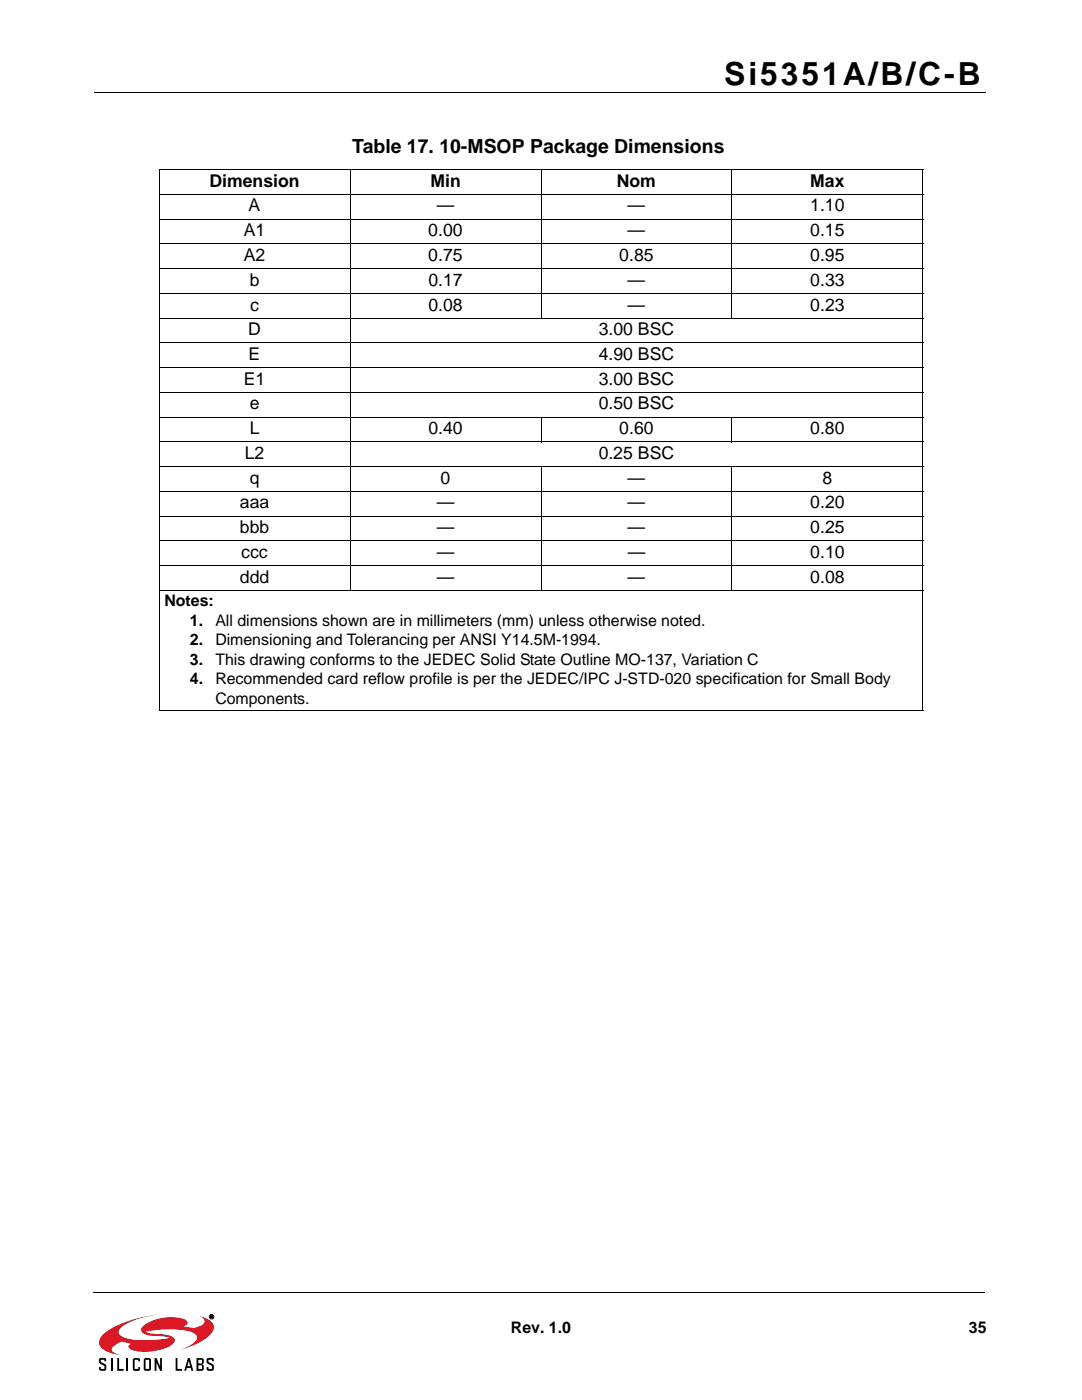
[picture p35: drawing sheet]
<svg xmlns="http://www.w3.org/2000/svg" width="216mm" height="279mm" viewBox="0 0 216 279" stroke-linecap="round" stroke-linejoin="round" font-family="sans-serif">
<defs><g id="words">
<text font-size="6.3" x="144.5" y="16.9">Si5351A/B/C-B</text>
<text font-size="3.9" x="70.3" y="30.5">Table 17. 10-MSOP Package Dimensions</text>
<g font-size="3.5">
<text x="41.8" y="37.3">Dimension</text>
<text x="85.9" y="37.3">Min</text>
<text x="123.1" y="37.3">Nom</text>
<text x="161.7" y="37.3">Max</text>
<text x="48.6" y="47.2">A1</text>
<text x="49.6" y="42.2">A</text>
<text x="85.5" y="47.2">0.00</text>
<text x="87.1" y="42.2">—</text>
<text x="125.2" y="47.2">—</text>
<text x="125.2" y="42.2">—</text>
<text x="161.7" y="47.2">0.15</text>
<text x="161.7" y="42.2">1.10</text>
<text x="48.6" y="52.1">A2</text>
<text x="85.5" y="52.1">0.75</text>
<text x="123.6" y="52.1">0.85</text>
<text x="161.7" y="52.1">0.95</text>
<text x="49.8" y="57">b</text>
<text x="85.5" y="57">0.17</text>
<text x="125.2" y="57">—</text>
<text x="161.7" y="57">0.33</text>
<text x="49.9" y="62">c</text>
<text x="85.5" y="62">0.08</text>
<text x="125.2" y="62">—</text>
<text x="161.7" y="62">0.23</text>
<text x="49.5" y="66.9">D</text>
<text x="49.6" y="71.8">E</text>
<text x="119.5" y="66.9">3.00 BSC</text>
<text x="119.5" y="71.8">4.90 BSC</text>
<text x="48.6" y="76.8">E1</text>
<text x="119.5" y="76.8">3.00 BSC</text>
<text x="49.8" y="81.7">e</text>
<text x="119.5" y="81.7">0.50 BSC</text>
<text x="49.8" y="86.7">L</text>
<text x="85.5" y="86.7">0.40</text>
<text x="123.6" y="86.7">0.60</text>
<text x="161.7" y="86.7">0.80</text>
<text x="48.8" y="91.6">L2</text>
<text x="119.5" y="91.6">0.25 BSC</text>
<text x="47.9" y="101.5">aaa</text>
<text x="49.8" y="96.5">q</text>
<text x="87.1" y="101.5">—</text>
<text x="87.9" y="96.5">0</text>
<text x="125.2" y="101.5">—</text>
<text x="125.2" y="96.5">—</text>
<text x="161.7" y="101.5">0.20</text>
<text x="164.1" y="96.5">8</text>
<text x="47.9" y="106.4">bbb</text>
<text x="87.1" y="106.4">—</text>
<text x="125.2" y="106.4">—</text>
<text x="161.7" y="106.4">0.25</text>
<text x="48.2" y="111.4">ccc</text>
<text x="87.2" y="111.4">—</text>
<text x="125.3" y="111.4">—</text>
<text x="161.7" y="111.4">0.10</text>
<text x="47.9" y="116.3">ddd</text>
<text x="87.1" y="116.3">—</text>
<text x="125.2" y="116.3">—</text>
<text x="161.7" y="116.3">0.08</text>
</g>
<g font-size="3.2">
<text x="32.8" y="121">Notes:</text>
<text x="37.9" y="124.9">1.</text>
<text x="43" y="124.9">All dimensions shown are in millimeters (mm) unless otherwise noted.</text>
<text x="37.9" y="128.8">2.</text>
<text x="43" y="128.8">Dimensioning and Tolerancing per ANSI Y14.5M-1994.</text>
<text x="37.9" y="132.7">3.</text>
<text x="37.9" y="136.5">4.</text>
<text x="43" y="132.7">This drawing conforms to the JEDEC Solid State Outline MO-137, Variation C</text>
<text x="43" y="136.5">Recommended card reflow profile is per the JEDEC/IPC J-STD-020 specification for Small Body</text>
<text x="43" y="140.4">Components.</text>
<text x="102" y="266">Rev. 1.0</text>
<text x="193.3" y="266">35</text>
</g>
</g></defs>
<path d="M20.7 266.2a21.4 21.4 0 0 1 9.7-3.7l1.5-.2a16.9 16.9 0 0 0-7.6 2.5 1.05 1.05 0 0 0-.6 1 1.05 1.05 0 0 0 .7 1 17 17 0 0 0 9 .3l.5-.1a11.4 11.4 0 0 0-3.8-.4l-.4-.1a1.42 1.42 0 0 1-1.5-1.1 2.83 2.83 0 0 1 1.8-1.7 9.2 9.2 0 0 1 7.1-.3 .66 .66 0 0 1 .3 .8 .66 .66 0 0 1-.7 .5h-.1a4.3 4.3 0 0 0 3.4-.1 .97 .97 0 0 0 .8-.9 .97 .97 0 0 0-.7-1l-.4-.1 .6 .1a2.73 2.73 0 0 1 2.4 2.4 5.5 5.5 0 0 1-3.4 3l-3.7 1.4a6.3 6.3 0 0 0 3.7-2.3 1.39 1.39 0 0 0-1.4-1.5 21.1 21.1 0 0 0-8.9 .1l1.1 .3a10.3 10.3 0 0 1 4.4 .8 .81 .81 0 0 1-.1 1.4 10.1 10.1 0 0 1-8.3 1l-.5-.6 .5-.5-1.9-.5-.6 .4a1.81 1.81 0 0 0-1.3 1.3l.6 .6 1.2 .5-1.6-.3a3.4 3.4 0 0 1-2.7-2 2.19 2.19 0 0 1 .9-2z" fill="#da1826"/>
<g fill="none" stroke="#000" stroke-width=".2">
<path d="M18.8 18.4h177.8M31.7 33.9h152.5M31.7 38.8h152.5M31.8 34v107.7M69.8 33.8v84.1M107.9 33.8v29.8M146.1 33.8v29.8M184.1 34v107.7M31.7 43.7h152.5M31.7 48.7h152.5M31.7 53.6h152.5M31.7 58.6h152.5"/>
<path d="M31.7 63.5h152.5M31.7 68.4h152.5M31.7 73.4h152.5M31.7 78.3h152.5M31.7 83.2h152.5M31.7 88.2h152.5M31.7 93.1h152.5M31.7 98.1h152.5M107.9 83.2v5.1M107.9 93v24.9M146.1 83.2v5.1M146.1 93v24.9"/>
<path d="M31.7 103h152.5M31.7 107.9h152.5M31.7 112.9h152.5M31.7 117.8h152.5M31.7 141.8h152.5M18.6 257.9h177.8M42 262.5l.4 .1-.1 .2 .2 .2-.4-.2-.1 .2zM42.1 262.6l.3 .1h-.3z"/>
<circle cx="42.2" cy="262.8" r=".45"/>
</g>
<g fill="#000">
<path d="M19.8 271.2l.3-.2h.7h.2l.2 .4v.3h-.4v-.3h-.7v.4l1.1 .7v.9l-.4 .2-.9-.1-.1-.7h.3v.4h.7v-.6l-.1-.1a1.14 1.14 0 0 1-1-.7zM23.4 271h.4v2.2h.9v.4h-1.3zM26.6 271.2l.3-.2h.7l.3 .2v.5h-.3v-.3h-.7v1.8h.7v-.4h.3v.4l-.1 .3-.9 .1-.3-.2zM30.8 271h.4l.7 1.7v-1.7h.4v2.6h-.4l-.7-1.7v1.7h-.4zM35 271h.4v2.2h.9v.4h-1.3zM41.3 271.2l.3-.2h.7h.2l.2 .4v.3h-.4v-.3h-.7v.4l1 .7v.9l-.3 .2-.9-.1-.2-.7h.4v.4h.7v-.6l-.1-.1a1.14 1.14 0 0 1-1-.7z"/>
<path d="M28.7 271.2v2.2l.3 .2 .9-.1 .2-.3v-2l-.3-.2h-.8zM29 271.4h.8v1.8h-.8z"/>
<path d="M37.5 271l-.7 2.6h.3l.2-.6h.8l.1 .6h.4l-.7-2.6zM37.7 271.6l.2 1.1h-.5z"/>
<path d="M39.2 271v2.6l1.3-.1 .2-.3v-.6l-.3-.3 .3-.3-.1-.8-.3-.2zM39.6 271.4h.7v.7h-.7zM39.6 272.5h.7v.7h-.7z"/>
<path d="M42 262.5l.4 .1-.1 .2 .2 .2-.4-.2-.1 .2zM42.1 262.6v.1h.3z"/>
</g>
<path d="M22.3 271v2.6M25.4 271v2.6" fill="none" stroke="#000" stroke-width=".36"/>
<use href="#words"/>
</svg>
